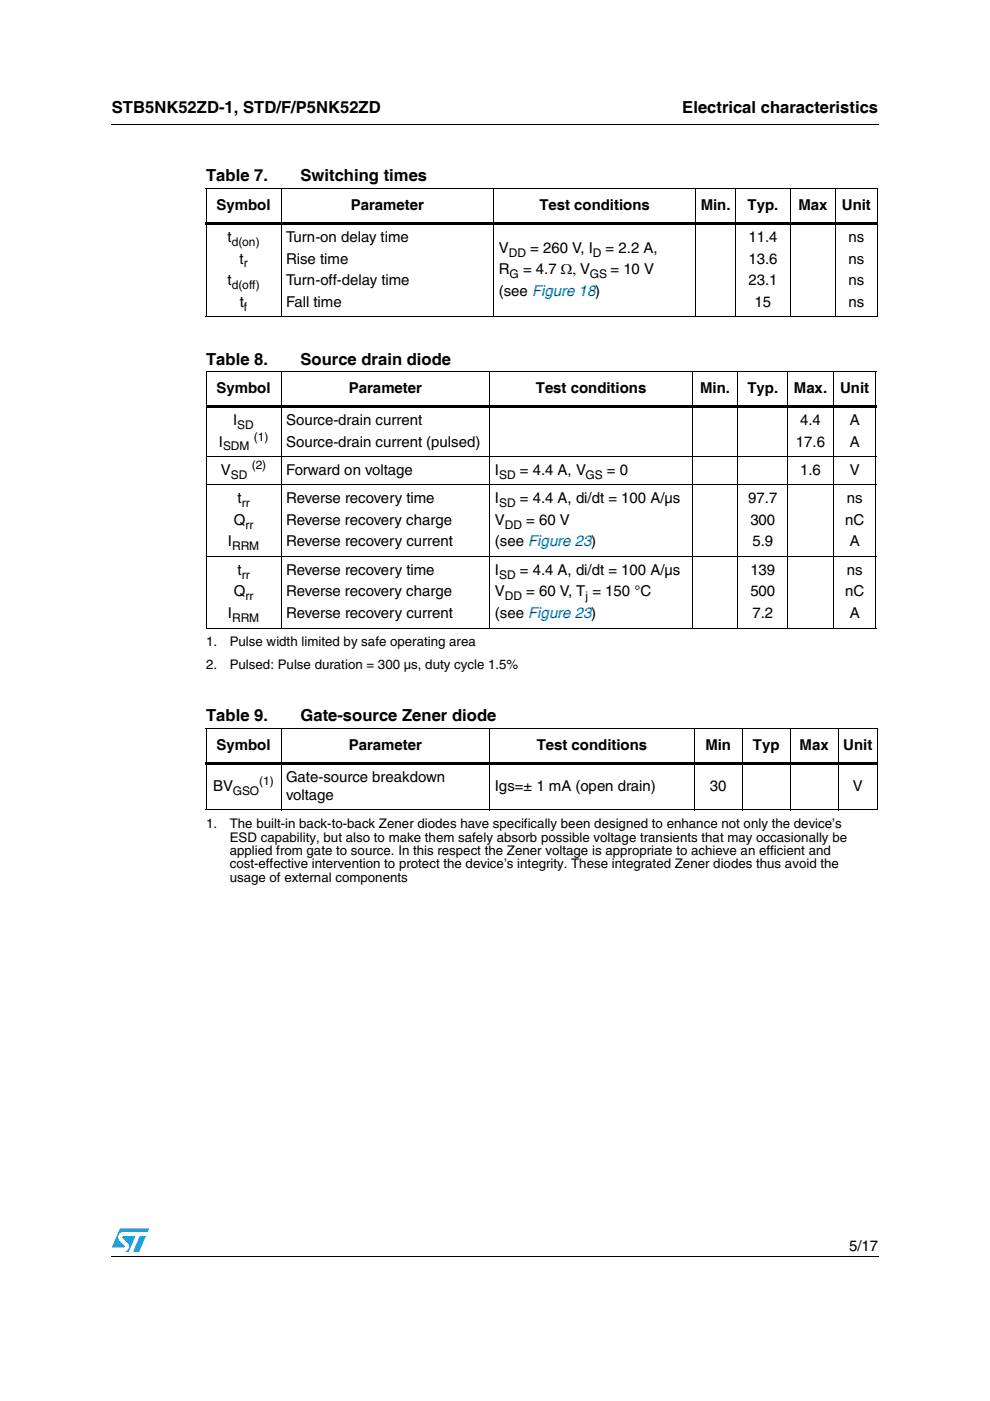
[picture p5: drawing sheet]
<svg xmlns="http://www.w3.org/2000/svg" width="210mm" height="297mm" viewBox="0 0 210 297" stroke-linecap="round" stroke-linejoin="round" font-family="sans-serif">
<defs><g id="words">
<g font-size="3.5">
<text x="23.7" y="23.9">STB5NK52ZD-1, STD/F/P5NK52ZD</text>
<text x="144.7" y="23.9">Electrical characteristics</text>
<text x="43.7" y="38.5">Table 7.</text>
<text x="63.7" y="38.5">Switching times</text>
<text x="43.7" y="77.3">Table 8.</text>
<text x="63.7" y="77.3">Source drain diode</text>
<text x="43.7" y="152.9">Table 9.</text>
<text x="63.7" y="152.9">Gate-source Zener diode</text>
</g>
<g font-size="3.2">
<text x="45.9" y="44.6">Symbol</text>
<text x="74.4" y="44.6">Parameter</text>
<text x="114.4" y="44.6">Test conditions</text>
<text x="148.6" y="44.6">Min.</text>
<text x="158.5" y="44.6">Typ.</text>
<text x="169.3" y="44.6">Max</text>
<text x="178.5" y="44.6">Unit</text>
<text x="48.2" y="51.3">t</text>
<text x="60.6" y="51.3">Turn-on delay time</text>
<text x="105.8" y="53.6">V</text>
<text x="112.4" y="53.6">= 260 V, I</text>
<text x="128.4" y="53.6">= 2.2 A,</text>
<text x="158.7" y="51.3">11.4</text>
<text x="179.9" y="51.3">ns</text>
<text x="50.8" y="55.9">t</text>
<text x="60.6" y="55.9">Rise time</text>
<text x="105.8" y="58.2">R</text>
<text x="110.9" y="58.2">= 4.7 Ω, V</text>
<text x="129.4" y="58.2">= 10 V</text>
<text x="158.7" y="55.9">13.6</text>
<text x="179.9" y="55.9">ns</text>
<text x="48.2" y="60.5">t</text>
<text x="50.8" y="65.1">t</text>
<text x="60.6" y="60.5">Turn-off-delay time</text>
<text x="60.6" y="65.1">Fall time</text>
<text x="105.8" y="62.8">(see Figure 18)</text>
<text x="158.7" y="60.5">23.1</text>
<text x="160" y="65.1">15</text>
<text x="179.9" y="60.5">ns</text>
<text x="179.9" y="65.1">ns</text>
<text x="45.9" y="83.4">Symbol</text>
<text x="74" y="83.4">Parameter</text>
<text x="113.6" y="83.4">Test conditions</text>
<text x="148.4" y="83.4">Min.</text>
<text x="158.5" y="83.4">Typ.</text>
<text x="168.3" y="83.4">Max.</text>
<text x="178.1" y="83.4">Unit</text>
<text x="46.4" y="94.7">I</text>
<text x="49.4" y="90.1">I</text>
<text x="60.6" y="90.1">Source-drain current</text>
<text x="60.6" y="94.7">Source-drain current (pulsed)</text>
<text x="168.8" y="94.7">17.6</text>
<text x="169.7" y="90.1">4.4</text>
<text x="180.1" y="90.1">A</text>
<text x="180.1" y="94.7">A</text>
<text x="46.8" y="100.7">V</text>
<text x="60.6" y="100.7">Forward on voltage</text>
<text x="104.9" y="100.7">I</text>
<text x="110.2" y="100.7">= 4.4 A, V</text>
<text x="128.7" y="100.7">= 0</text>
<text x="169.6" y="100.7">1.6</text>
<text x="180.1" y="100.7">V</text>
<text x="50.4" y="106.7">t</text>
<text x="60.6" y="106.7">Reverse recovery time</text>
<text x="104.9" y="106.7">I</text>
<text x="110.2" y="106.7">= 4.4 A, di/dt = 100 A/µs</text>
<text x="158.6" y="106.7">97.7</text>
<text x="179.5" y="106.7">ns</text>
<text x="49.6" y="111.3">Q</text>
<text x="60.6" y="111.3">Reverse recovery charge</text>
<text x="104.9" y="111.3">V</text>
<text x="111.6" y="111.3">= 60 V</text>
<text x="159.1" y="111.3">300</text>
<text x="179.2" y="111.3">nC</text>
<text x="48.3" y="115.9">I</text>
<text x="60.6" y="115.9">Reverse recovery current</text>
<text x="104.9" y="115.9">(see Figure 23)</text>
<text x="159.5" y="115.9">5.9</text>
<text x="180.1" y="115.9">A</text>
<text x="50.4" y="121.9">t</text>
<text x="60.6" y="121.9">Reverse recovery time</text>
<text x="104.9" y="121.9">I</text>
<text x="110.2" y="121.9">= 4.4 A, di/dt = 100 A/µs</text>
<text x="159.1" y="121.9">139</text>
<text x="179.5" y="121.9">ns</text>
<text x="48.3" y="131">I</text>
<text x="49.6" y="126.4">Q</text>
<text x="60.6" y="126.4">Reverse recovery charge</text>
<text x="60.6" y="131">Reverse recovery current</text>
<text x="104.9" y="131">(see Figure 23)</text>
<text x="104.9" y="126.4">V</text>
<text x="111.6" y="126.4">= 60 V, T = 150 °C</text>
<text x="159.1" y="126.4">500</text>
<text x="159.5" y="131">7.2</text>
<text x="179.2" y="126.4">nC</text>
<text x="180.1" y="131">A</text>
<text x="45.9" y="159">Symbol</text>
<text x="74" y="159">Parameter</text>
<text x="113.8" y="159">Test conditions</text>
<text x="149.6" y="159">Min</text>
<text x="159.6" y="159">Typ</text>
<text x="169.5" y="159">Max</text>
<text x="178.8" y="159">Unit</text>
<text x="45.2" y="167.7">BV</text>
<text x="60.6" y="165.7">Gate-source breakdown</text>
<text x="104.9" y="167.7">Igs=± 1 mA (open drain)</text>
<text x="150.5" y="167.7">30</text>
<text x="180.8" y="167.7">V</text>
<text x="60.6" y="169.6">voltage</text>
<text x="180" y="265.1">5/17</text>
</g>
<g font-size="2.8">
<text x="43.7" y="137">1.</text>
<text x="48.7" y="137">Pulse width limited by safe operating area</text>
<text x="43.7" y="141.9">2.</text>
<text x="48.7" y="141.9">Pulsed: Pulse duration = 300 µs, duty cycle 1.5%</text>
<text x="43.7" y="175.6">1.</text>
<text x="48.7" y="175.6">The built-in back-to-back Zener diodes have specifically been designed to enhance not only the device’s</text>
<text x="48.7" y="178.4">ESD capability, but also to make them safely absorb possible voltage transients that may occasionally be</text>
<text x="48.7" y="181.3">applied from gate to source. In this respect the Zener voltage is appropriate to achieve an efficient and</text>
<text x="48.7" y="184.1">cost-effective intervention to protect the device’s integrity. These integrated Zener diodes thus avoid the</text>
<text x="48.7" y="186.9">usage of external components</text>
</g>
<g font-size="2.5">
<text x="49.1" y="52.1">d(on)</text>
<text x="51.7" y="56.7">r</text>
<text x="107.9" y="54.4">DD</text>
<text x="108.1" y="59">G</text>
<text x="125.1" y="59">GS</text>
<text x="125.7" y="54.4">D</text>
<text x="49.1" y="61.3">d(off)</text>
<text x="51.7" y="65.9">f</text>
<text x="47.3" y="95.5">SDM</text>
<text x="50.3" y="90.9">SD</text>
<text x="53.8" y="93.4">(1)</text>
<text x="49" y="101.5">SD</text>
<text x="53.4" y="99.4">(2)</text>
<text x="105.8" y="101.5">SD</text>
<text x="124.1" y="101.5">GS</text>
<text x="51.2" y="107.5">rr</text>
<text x="105.8" y="107.5">SD</text>
<text x="52" y="112.1">rr</text>
<text x="107" y="112.1">DD</text>
<text x="49.2" y="116.7">RRM</text>
<text x="51.2" y="122.7">rr</text>
<text x="105.8" y="122.7">SD</text>
<text x="49.2" y="131.8">RRM</text>
<text x="52" y="127.3">rr</text>
<text x="107" y="127.3">DD</text>
<text x="124.1" y="127.3">j</text>
<text x="55" y="166.4">(1)</text>
<text x="49.3" y="168.5">GSO</text>
</g>
</g></defs>
<g fill="#0099d8">
<path d="M29.7 262.1h1.2l-1.4 3.3h-1.3z"/>
<path d="M25.4 260.5h6.2l-.3 .7h-5.1a1.13 1.13 0 0 0-1.1 .7 1.13 1.13 0 0 0 .3 1.2l1 1v.3l-2.7 .1z"/>
<path d="M26 262.1h2.7l-1.4 3.3h-.7a1.18 1.18 0 0 0 .5-1.9l-1.1-1.1z"/>
</g>
<path d="M23.6 26.2l.1 .2zM43.6 47.2h142.5v.5h-142.5zM43.6 86h142.2v.5h-142.2zM43.6 161.6h142.5v.5h-142.5zM23.6 266.3l.1 .1z" fill="#000"/>
<g fill="none" stroke="#000" stroke-width=".21">
<path d="M23.7 26.3h162.6M59.6 39.9v27.4M104.7 39.9v27.4M147.5 39.9v27.4M156 39.9v27.4M167.6 39.9v27.4M177.1 39.9v27.4M43.6 40h142.5M43.7 40.1v27M186.1 40.1v27M43.6 67.2h142.5M43.6 78.8h142.2"/>
<path d="M43.7 78.9v54.2M59.6 78.7v54.5M103.9 78.7v54.5M146.7 78.7v54.5M156.5 78.7v54.5M167 78.7v54.5M176.7 78.7v54.5M185.7 78.9v54.2M43.6 96.8h142.2M43.6 102.8h142.2M43.6 118h142.2M43.6 133.2h142.2"/>
<path d="M43.6 154.5h142.5M43.7 154.5v17.1M59.6 154.3v17.5M103.9 154.3v17.5M147.2 154.3v17.5M157.4 154.3v17.5M167.6 154.3v17.5M177.7 154.3v17.5M186.1 154.5v17.1M43.6 171.7h142.5M23.7 266.3h162.6"/>
</g>
<use href="#words"/>
</svg>
